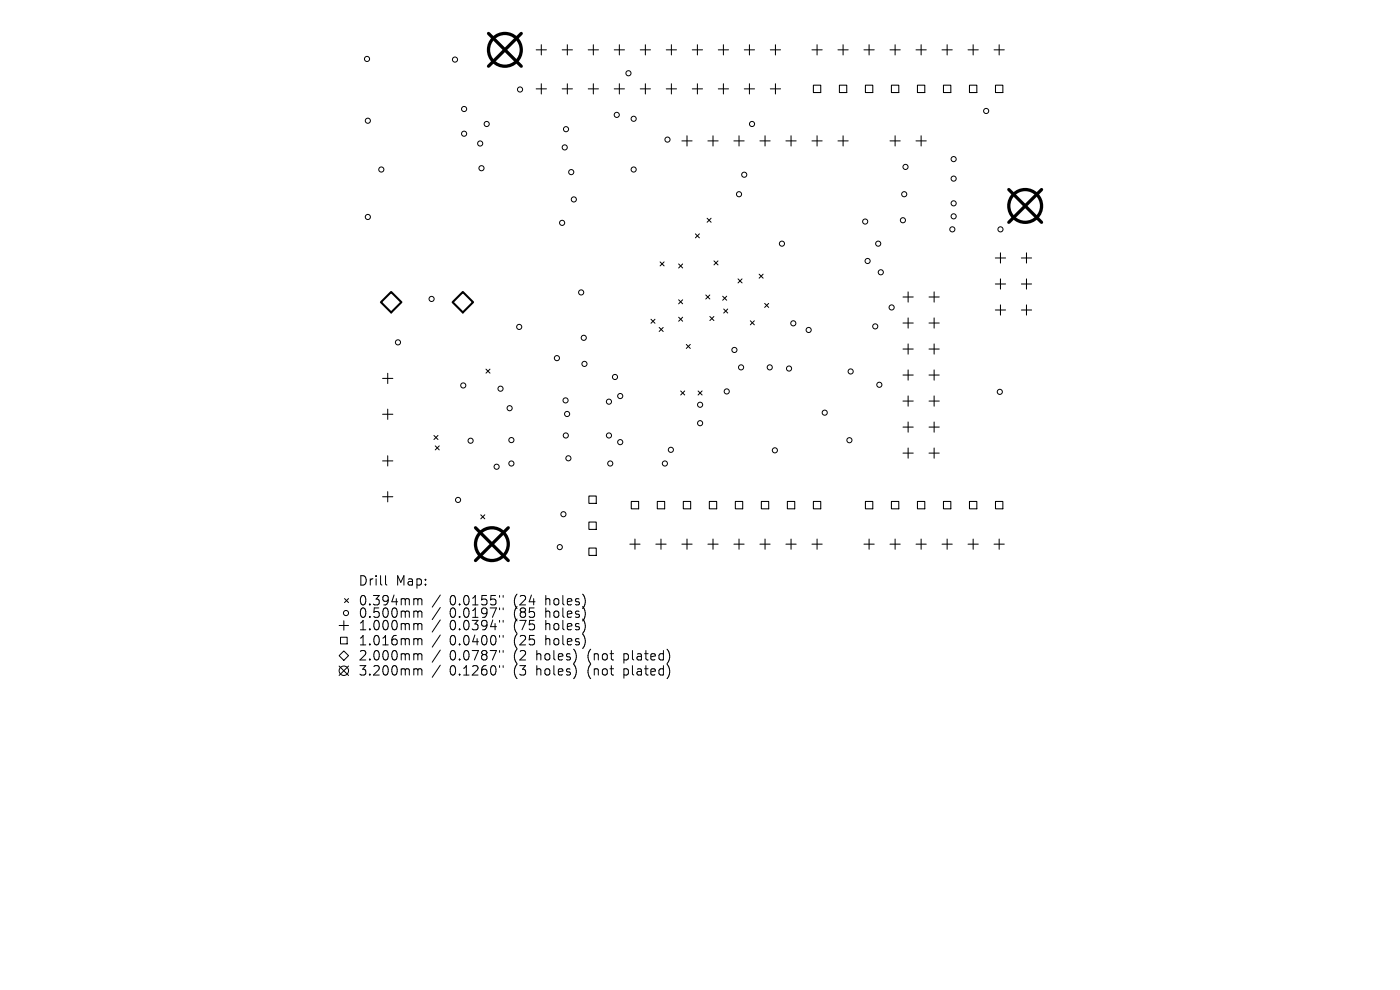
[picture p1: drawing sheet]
<svg xmlns="http://www.w3.org/2000/svg" width="297mm" height="210mm" viewBox="0 0 297 210" stroke-linecap="round" stroke-linejoin="round" font-family="sans-serif">
<defs><g id="words">
<g font-size="2.8">
<text x="75.9" y="124.5">Drill</text>
<text x="84" y="124.5">Map:</text>
<text x="75.9" y="128.7">0.394mm</text>
<text x="75.9" y="131.3">0.500mm</text>
<text x="95.4" y="128.7">0.0155&quot;</text>
<text x="95.4" y="131.3">0.0197&quot;</text>
<text x="109.1" y="128.7">(24</text>
<text x="109.1" y="131.3">(85</text>
<text x="116" y="128.7">holes)</text>
<text x="116" y="131.3">holes)</text>
<text x="75.9" y="134">1.000mm</text>
<text x="75.9" y="137.2">1.016mm</text>
<text x="95.4" y="134">0.0394&quot;</text>
<text x="95.4" y="137.2">0.0400&quot;</text>
<text x="109.1" y="134">(75</text>
<text x="109.1" y="137.2">(25</text>
<text x="116" y="134">holes)</text>
<text x="116" y="137.2">holes)</text>
<text x="75.9" y="140.4">2.000mm</text>
<text x="75.9" y="143.6">3.200mm</text>
<text x="95.4" y="140.4">0.0787&quot;</text>
<text x="95.4" y="143.6">0.1260&quot;</text>
<text x="109.1" y="140.4">(2</text>
<text x="109.1" y="143.6">(3</text>
<text x="114.1" y="140.4">holes)</text>
<text x="114.1" y="143.6">holes)</text>
<text x="125.1" y="140.4">(not</text>
<text x="125.1" y="143.6">(not</text>
<text x="133" y="140.4">plated)</text>
<text x="133" y="143.6">plated)</text>
</g>
</g></defs>
<g fill="none" stroke="#000" stroke-width=".21">
<path d="M140 55.6l.9 .8M140.9 55.6l-.9 .8M144 56l.8 .8M144.8 56l-.8 .8M147.5 49.6l.9 .9M148.4 49.6l-.9 .9M150 46.3l.9 .8M150.9 46.3l-.9 .8M151.5 55.3l.8 .9M152.3 55.3l-.8 .9M156.6 59.2l.8 .8M157.4 59.2l-.8 .8"/>
<path d="M161 58.2l.9 .8M161.9 58.2l-.9 .8M103.1 78.3l.9 .9M104 78.3l-.9 .9M138.1 67.7l.9 .9M139 67.7l-.9 .9M139.8 69.5l.9 .8M140.7 69.5l-.9 .8M144 63.6l.8 .9M144 67.3l.8 .8M144.8 63.6l-.8 .9M144.8 67.3l-.8 .8"/>
<path d="M145.6 73.1l.8 .8M146.4 73.1l-.8 .8M149.7 62.6l.9 .8M150.6 62.6l-.9 .8M150.6 67.1l.8 .9M151.4 67.1l-.8 .9M153.3 62.8l.9 .9M153.5 65.6l.9 .8M154.2 62.8l-.9 .9M154.4 65.6l-.9 .8M159.2 68l.8 .9M160 68l-.8 .9"/>
<path d="M162.2 64.4l.9 .8M163.1 64.4l-.9 .8M92.1 92.4l.8 .8M92.3 94.6l.9 .8M92.9 92.4l-.8 .8M93.2 94.6l-.9 .8M144.4 82.9l.9 .9M145.3 82.9l-.9 .9M148.1 82.9l.9 .9M149 82.9l-.9 .9M102 109.2l.8 .9M102.8 109.2l-.8 .9"/>
<path d="M71.9 139.1l1-1 1 1-1 1zM71.9 132.7h2M72.2 135.2h1.4v1.4h-1.4zM72.9 131.7v2M73.1 127l.8 .8M73.9 127l-.8 .8M81.8 122.1v1.7l.3 .3M88.1 127l.5 .1v.2M88.1 129.6h.3l.2 .3M88.1 132.3h.3l.2 .3M88.1 135.5l.5 .1v.2M88.1 138.7h.3l.2 .3"/>
<path d="M88.6 127.3l.3-.3 .5 .1 .1 1.2M88.6 127.3v1M88.6 129.9v1.1M88.6 132.6v1M88.6 135.8v1M88.6 139v1M88.6 129.9l.3-.3 .5 .1 .1 1.3M88.6 132.6l.3-.3 .5 .1 .1 1.2M88.6 135.8l.3-.3 .5 .1 .1 1.2M88.6 139l.3-.3 .5 .1 .1 1.2M93.4 126.2l-1.7 2.6M93.4 128.9l-1.7 2.5"/>
<path d="M93.4 131.5l-1.7 2.6M93.4 134.7l-1.7 2.6M93.4 137.9l-1.7 2.6M106 126.3v.4M106 129v.3M106 131.6v.4M106 134.8v.4M106 138v.4M106.7 126.3v.4M106.7 129v.3M106.7 131.6v.4M106.7 134.8v.4"/>
<path d="M106.7 138v.4M71.9 141.3l2 2M73.9 141.3l-2 2M88.1 141.9h.3l.2 .3M88.6 142.2v1M88.6 142.2l.3-.3 .5 .1 .1 1.2M93.4 141.1l-1.7 2.6M106 141.2v.4M106.7 141.2v.4"/>
<circle cx="77.9" cy="12.5" r=".54"/>
<circle cx="96.5" cy="12.6" r=".54"/>
<circle cx="110.3" cy="19" r=".54"/>
<circle cx="133.3" cy="15.5" r=".54"/>
<circle cx="78" cy="25.6" r=".54"/>
<circle cx="80.9" cy="36" r=".54"/>
<circle cx="98.5" cy="28.4" r=".54"/>
<circle cx="98.5" cy="23.1" r=".54"/>
<circle cx="101.9" cy="30.4" r=".54"/>
<circle cx="102.1" cy="35.7" r=".54"/>
<circle cx="103.2" cy="26.3" r=".54"/>
<circle cx="119.8" cy="31.3" r=".54"/>
<circle cx="120.1" cy="27.4" r=".54"/>
<circle cx="121.2" cy="36.5" r=".54"/>
<circle cx="130.8" cy="24.4" r=".54"/>
<circle cx="134.4" cy="36" r=".54"/>
<circle cx="134.4" cy="25.2" r=".54"/>
<circle cx="141.6" cy="29.6" r=".54"/>
<circle cx="157.9" cy="37.1" r=".54"/>
<circle cx="159.5" cy="26.3" r=".54"/>
<circle cx="192.1" cy="35.4" r=".54"/>
<circle cx="202.3" cy="33.8" r=".54"/>
<circle cx="202.3" cy="37.9" r=".54"/>
<circle cx="209.2" cy="23.5" r=".54"/>
<circle cx="78" cy="46" r=".54"/>
<circle cx="119.3" cy="47.3" r=".54"/>
<circle cx="121.7" cy="42.3" r=".54"/>
<circle cx="156.8" cy="41.2" r=".54"/>
<circle cx="165.9" cy="51.7" r=".54"/>
<circle cx="183.5" cy="47" r=".54"/>
<circle cx="184.1" cy="55.4" r=".54"/>
<circle cx="186.3" cy="51.7" r=".54"/>
<circle cx="186.9" cy="57.8" r=".54"/>
<circle cx="191.5" cy="46.7" r=".54"/>
<circle cx="191.8" cy="41.2" r=".54"/>
<circle cx="202" cy="48.7" r=".54"/>
<circle cx="202.3" cy="43.1" r=".54"/>
<circle cx="202.3" cy="45.9" r=".54"/>
<circle cx="212.2" cy="48.7" r=".54"/>
<circle cx="84.4" cy="72.6" r=".54"/>
<circle cx="91.6" cy="63.4" r=".54"/>
<circle cx="110.1" cy="69.3" r=".54"/>
<circle cx="118.1" cy="76" r=".54"/>
<circle cx="123.3" cy="62" r=".54"/>
<circle cx="123.8" cy="71.7" r=".54"/>
<circle cx="124" cy="77.2" r=".54"/>
<circle cx="130.5" cy="80" r=".54"/>
<circle cx="155.8" cy="74.2" r=".54"/>
<circle cx="157.2" cy="77.9" r=".54"/>
<circle cx="163.3" cy="77.9" r=".54"/>
<circle cx="167.4" cy="78.2" r=".54"/>
<circle cx="168.3" cy="68.6" r=".54"/>
<circle cx="171.6" cy="70" r=".54"/>
<circle cx="180.5" cy="78.8" r=".54"/>
<circle cx="185.7" cy="69.2" r=".54"/>
<circle cx="189.2" cy="65.2" r=".54"/>
<circle cx="98.3" cy="81.8" r=".54"/>
<circle cx="99.8" cy="93.5" r=".54"/>
<circle cx="105.4" cy="99" r=".54"/>
<circle cx="106.2" cy="82.5" r=".54"/>
<circle cx="108.1" cy="86.6" r=".54"/>
<circle cx="108.5" cy="98.3" r=".54"/>
<circle cx="108.5" cy="93.4" r=".54"/>
<circle cx="120" cy="84.9" r=".54"/>
<circle cx="120" cy="92.4" r=".54"/>
<circle cx="120.3" cy="87.8" r=".54"/>
<circle cx="120.6" cy="97.2" r=".54"/>
<circle cx="129.2" cy="85.2" r=".54"/>
<circle cx="129.2" cy="92.4" r=".54"/>
<circle cx="129.5" cy="98.3" r=".54"/>
<circle cx="131.6" cy="84" r=".54"/>
<circle cx="131.6" cy="93.8" r=".54"/>
<circle cx="141.1" cy="98.3" r=".54"/>
<circle cx="142.3" cy="95.4" r=".54"/>
<circle cx="148.5" cy="85.9" r=".54"/>
<circle cx="148.5" cy="89.8" r=".54"/>
<circle cx="154.2" cy="83" r=".54"/>
<circle cx="164.4" cy="95.5" r=".54"/>
<circle cx="175" cy="87.5" r=".54"/>
<circle cx="180.2" cy="93.4" r=".54"/>
<circle cx="186.5" cy="81.6" r=".54"/>
<circle cx="212.1" cy="83.1" r=".54"/>
<circle cx="97.2" cy="106" r=".54"/>
<circle cx="118.8" cy="116.1" r=".54"/>
<circle cx="119.5" cy="109.1" r=".54"/>
<circle cx="73.4" cy="130" r=".54"/>
<circle cx="72.9" cy="142.3" r="1"/>
</g>
<g fill="none" stroke="#000" stroke-width=".22">
<path d="M113.7 10.6h2.2M113.7 18.9h2.2M114.8 9.5v2.2M114.8 17.8v2.1M119.3 10.6h2.1M119.3 18.9h2.1M120.4 9.5v2.2M120.4 17.8v2.1M124.8 10.6h2.2M124.8 18.9h2.2M125.9 9.5v2.2M125.9 17.8v2.1"/>
<path d="M130.3 10.6h2.2M130.3 18.9h2.2M131.4 9.5v2.2M131.4 17.8v2.1M135.8 10.6h2.2M135.8 18.9h2.2M136.9 9.5v2.2M136.9 17.8v2.1M141.3 10.6h2.2M141.3 18.9h2.2M142.4 9.5v2.2M142.4 17.8v2.1"/>
<path d="M146.9 10.6h2.1M146.9 18.9h2.1M147.9 9.5v2.2M147.9 17.8v2.1M152.4 10.6h2.2M152.4 18.9h2.2M153.5 9.5v2.2M153.5 17.8v2.1M157.9 10.6h2.2M157.9 18.9h2.2M159 9.5v2.2M159 17.8v2.1"/>
<path d="M163.4 10.6h2.2M163.4 18.9h2.2M164.5 9.5v2.2M164.5 17.8v2.1M172.2 10.6h2.2M172.6 18.1h1.5v1.5h-1.5zM173.3 9.5v2.2M177.8 10.6h2.1M178.1 18.1h1.5v1.5h-1.5zM178.9 9.5v2.2M183.3 10.6h2.2M183.6 18.1h1.6v1.5h-1.6z"/>
<path d="M184.4 9.5v2.2M188.8 10.6h2.2M189.1 18.1h1.6v1.5h-1.6zM189.9 9.5v2.2M194.3 10.6h2.2M194.6 18.1h1.6v1.5h-1.6zM195.4 9.5v2.2M199.8 10.6h2.2M200.1 18.1h1.6v1.5h-1.6zM200.9 9.5v2.2M205.4 10.6h2.1M205.7 18.1h1.5v1.5h-1.5z"/>
<path d="M206.4 9.5v2.2M210.9 10.6h2.2M211.2 18.1h1.5v1.5h-1.5zM212 9.5v2.2M144.7 29.9h2.1M145.7 28.8v2.2M150.2 29.9h2.1M151.3 28.8v2.2M155.7 29.9h2.2M156.8 28.8v2.2M161.2 29.9h2.2M162.3 28.8v2.2"/>
<path d="M166.7 29.9h2.2M167.8 28.8v2.2M172.2 29.9h2.2M173.3 28.8v2.2M177.8 29.9h2.1M178.9 28.8v2.2M188.8 29.9h2.2M189.9 28.8v2.2M194.3 29.9h2.2M195.4 28.8v2.2M211.2 54.7h2.1M212.2 53.6v2.2"/>
<path d="M212.2 59.2v2.1M216.7 54.7h2.1M217.8 53.6v2.2M217.8 59.2v2.1M82.3 79.2v2.2M191.6 63h2.1M191.6 68.5h2.1M191.6 74h2.1M191.6 79.6h2.1M192.7 61.9v2.2M192.7 67.4v2.2M192.7 73v2.1"/>
<path d="M192.7 78.5v2.1M197.1 63h2.2M197.1 68.5h2.2M197.1 74h2.2M197.1 79.6h2.2M198.2 61.9v2.2M198.2 67.4v2.2M198.2 73v2.1M198.2 78.5v2.1M211.2 60.2h2.1M211.2 65.8h2.1M212.2 64.7v2.1"/>
<path d="M216.7 60.2h2.1M216.7 65.8h2.1M217.8 64.7v2.1M81.2 80.3h2.1M81.2 87.9h2.1M81.2 97.8h2.1M82.3 86.8v2.2M82.3 96.7v2.2M191.6 85.1h2.1M191.6 90.6h2.1M191.6 96.1h2.1M192.7 84v2.2"/>
<path d="M192.7 89.5v2.2M192.7 95v2.2M197.1 85.1h2.2M197.1 90.6h2.2M197.1 96.1h2.2M198.2 84v2.2M198.2 89.5v2.2M198.2 95v2.2M81.2 105.4h2.1M82.3 104.3v2.2M124.9 105.2h1.6v1.6h-1.6zM124.9 110.7h1.6v1.6h-1.6z"/>
<path d="M124.9 116.3h1.6v1.5h-1.6zM133.6 115.4h2.2M133.9 106.4h1.6v1.5h-1.6zM134.7 114.3v2.2M139.1 115.4h2.2M139.4 106.4h1.6v1.5h-1.6zM140.2 114.3v2.2M144.7 115.4h2.1M145 106.4h1.5v1.5h-1.5zM145.7 114.3v2.2M150.2 115.4h2.1M150.5 106.4h1.5v1.5h-1.5z"/>
<path d="M151.3 114.3v2.2M155.7 115.4h2.2M156 106.4h1.6v1.5h-1.6zM156.8 114.3v2.2M161.2 115.4h2.2M161.5 106.4h1.6v1.5h-1.6zM162.3 114.3v2.2M166.7 115.4h2.2M167 106.4h1.6v1.5h-1.6zM167.8 114.3v2.2M172.2 115.4h2.2M172.6 106.4h1.5v1.5h-1.5z"/>
<path d="M173.3 114.3v2.2M183.3 115.4h2.2M183.6 106.4h1.6v1.5h-1.6zM184.4 114.3v2.2M188.8 115.4h2.2M189.1 106.4h1.6v1.5h-1.6zM189.9 114.3v2.2M194.3 115.4h2.2M194.6 106.4h1.6v1.5h-1.6zM195.4 114.3v2.2M199.8 115.4h2.2M200.1 106.4h1.6v1.5h-1.6z"/>
<path d="M200.9 114.3v2.2M205.4 115.4h2.1M205.7 106.4h1.5v1.5h-1.5zM206.4 114.3v2.2M210.9 115.4h2.2M211.2 106.4h1.5v1.5h-1.5zM212 114.3v2.2"/>
</g>
<path d="M83 61.9l2.2 2.2-2.2 2.2-2.2-2.2zM98.2 61.9l2.2 2.2-2.2 2.2-2.2-2.2z" fill="none" stroke="#000" stroke-width=".43"/>
<g fill="none" stroke="#000" stroke-width=".7">
<path d="M103.6 7.1l7 6.9M110.6 7.1l-7 6.9M214 40.2l7 7M221 40.2l-7 7M100.9 112l6.9 6.9M107.8 112l-6.9 6.9"/>
<circle cx="107.1" cy="10.6" r="3.5"/>
<circle cx="217.5" cy="43.7" r="3.5"/>
<circle cx="104.4" cy="115.4" r="3.5"/>
</g>
<use href="#words"/>
</svg>
